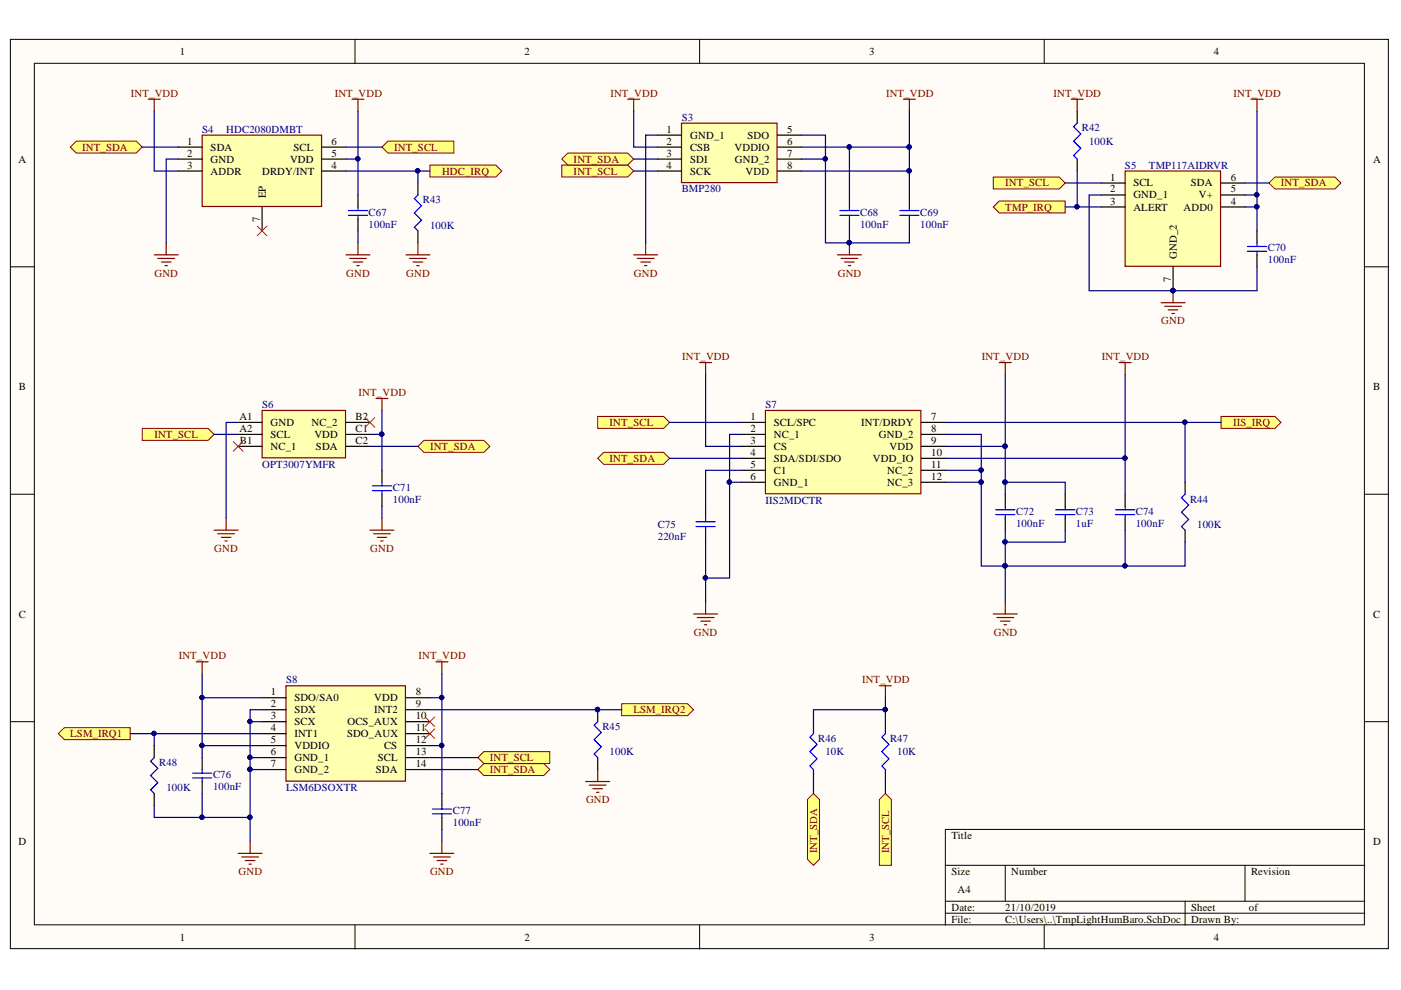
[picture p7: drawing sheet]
<svg xmlns="http://www.w3.org/2000/svg" width="297mm" height="210mm" viewBox="0 0 297 210" stroke-linecap="round" stroke-linejoin="round" font-family="sans-serif">
<defs><g id="words">
<g font-size="2.3">
<text x="38.1" y="11.7">1</text>
<text x="111.2" y="11.7">2</text>
<text x="184.3" y="11.7">3</text>
<text x="257.4" y="11.7">4</text>
<text x="141.3" y="28.1">1</text>
<text x="146.3" y="29.4">GND_1</text>
<text x="158.5" y="29.4">SDO</text>
<text x="166.9" y="28.1">5</text>
<text x="3.9" y="34.5">A</text>
<text x="39.7" y="30.7">1</text>
<text x="39.7" y="33.2">2</text>
<text x="39.7" y="35.7">3</text>
<text x="44.7" y="31.9">SDA</text>
<text x="44.7" y="34.5">GND</text>
<text x="61.5" y="34.5">VDD</text>
<text x="62.3" y="31.9">SCL</text>
<text x="70.3" y="30.7">6</text>
<text x="70.3" y="33.2">5</text>
<text x="70.3" y="35.7">4</text>
<text x="141.3" y="30.7">2</text>
<text x="141.3" y="33.2">3</text>
<text x="141.3" y="35.7">4</text>
<text x="146.3" y="31.9">CSB</text>
<text x="146.3" y="34.5">SDI</text>
<text x="155.7" y="31.9">VDDIO</text>
<text x="155.8" y="34.5">GND_2</text>
<text x="166.9" y="30.7">6</text>
<text x="166.9" y="33.2">7</text>
<text x="166.9" y="35.7">8</text>
<text x="291.1" y="34.5">A</text>
<text x="44.7" y="37">ADDR</text>
<text x="55.6" y="37">DRDY/INT</text>
<text x="146.3" y="37">SCK</text>
<text x="158.1" y="37">VDD</text>
<text x="235.4" y="38.3">1</text>
<text x="235.4" y="40.8">2</text>
<text x="240.3" y="39.5">SCL</text>
<text x="252.5" y="39.5">SDA</text>
<text x="260.9" y="38.3">6</text>
<text x="260.9" y="40.8">5</text>
<text x="55.1" y="47.1" transform="rotate(-90 55.1 47.1)">7</text>
<text x="56.3" y="42.1" transform="rotate(-90 56.3 42.1)">EP</text>
<text x="235.4" y="43.4">3</text>
<text x="240.3" y="42.1">GND_1</text>
<text x="240.3" y="44.7">ALERT</text>
<text x="251" y="44.7">ADD0</text>
<text x="254.2" y="42.1">V+</text>
<text x="260.9" y="43.4">4</text>
<text x="248.2" y="59.7" transform="rotate(-90 248.2 59.7)">7</text>
<text x="249.5" y="54.8" transform="rotate(-90 249.5 54.8)">GND_2</text>
<text x="4" y="82.7">B</text>
<text x="291.1" y="82.7">B</text>
<text x="50.7" y="89">A1</text>
<text x="75.4" y="89">B2</text>
<text x="159.1" y="89">1</text>
<text x="197.4" y="89">7</text>
<text x="50.7" y="91.6">A2</text>
<text x="50.8" y="94.1">B1</text>
<text x="57.3" y="90.3">GND</text>
<text x="57.3" y="92.8">SCL</text>
<text x="57.3" y="95.4">NC_1</text>
<text x="66.1" y="90.3">NC_2</text>
<text x="66.6" y="92.8">VDD</text>
<text x="67" y="95.4">SDA</text>
<text x="75.4" y="91.6">C1</text>
<text x="75.4" y="94.1">C2</text>
<text x="159.1" y="91.6">2</text>
<text x="159.1" y="94.1">3</text>
<text x="164.1" y="90.3">SCL/SPC</text>
<text x="164.1" y="92.8">NC_1</text>
<text x="164.1" y="95.4">CS</text>
<text x="182.6" y="90.3">INT/DRDY</text>
<text x="186.3" y="92.8">GND_2</text>
<text x="188.6" y="95.4">VDD</text>
<text x="197.4" y="91.6">8</text>
<text x="197.4" y="94.1">9</text>
<text x="159.1" y="96.6">4</text>
<text x="159.1" y="99.2">5</text>
<text x="159.1" y="101.7">6</text>
<text x="164.1" y="97.9">SDA/SDI/SDO</text>
<text x="164.1" y="100.4">C1</text>
<text x="185.1" y="97.9">VDD_IO</text>
<text x="188.1" y="100.4">NC_2</text>
<text x="197.4" y="96.6">10</text>
<text x="197.4" y="99.2">11</text>
<text x="197.4" y="101.7">12</text>
<text x="164.1" y="103">GND_1</text>
<text x="188.1" y="103">NC_3</text>
<text x="4" y="130.9">C</text>
<text x="291.1" y="130.9">C</text>
<text x="57.4" y="147.4">1</text>
<text x="57.4" y="150">2</text>
<text x="62.4" y="148.7">SDO/SA0</text>
<text x="79.3" y="148.7">VDD</text>
<text x="88.1" y="147.4">8</text>
<text x="88.1" y="150">9</text>
<text x="57.4" y="152.5">3</text>
<text x="57.4" y="155">4</text>
<text x="62.4" y="151.2">SDX</text>
<text x="62.4" y="153.8">SCX</text>
<text x="73.7" y="153.8">OCS_AUX</text>
<text x="79.3" y="151.2">INT2</text>
<text x="88.1" y="152.5">10</text>
<text x="88.1" y="155">11</text>
<text x="57.4" y="157.6">5</text>
<text x="57.4" y="160.1">6</text>
<text x="62.4" y="156.3">INT1</text>
<text x="62.4" y="158.8">VDDIO</text>
<text x="62.4" y="161.4">GND_1</text>
<text x="73.6" y="156.3">SDO_AUX</text>
<text x="80.1" y="161.4">SCL</text>
<text x="81.5" y="158.8">CS</text>
<text x="88.1" y="157.6">12</text>
<text x="88.1" y="160.1">13</text>
<text x="57.4" y="162.6">7</text>
<text x="62.4" y="164">GND_2</text>
<text x="79.7" y="164">SDA</text>
<text x="88.1" y="162.6">14</text>
<text x="3.9" y="179.2">D</text>
<text x="201.7" y="177.9">Title</text>
<text x="291.1" y="179.2">D</text>
<text x="201.7" y="185.5">Size</text>
<text x="214.4" y="185.5">Number</text>
<text x="265.2" y="185.5">Revision</text>
<text x="203" y="189.3">A4</text>
<text x="201.7" y="193.1">Date:</text>
<text x="201.7" y="195.7">File:</text>
<text x="213.1" y="193.1">21/10/2019</text>
<text x="213.1" y="195.7">C:\Users\..\TmpLightHumBaro.SchDoc</text>
<text x="252.6" y="193.1">Sheet</text>
<text x="252.6" y="195.7">Drawn By:</text>
<text x="264.8" y="193.1">of</text>
<text x="38.1" y="199.5">1</text>
<text x="111.2" y="199.5">2</text>
<text x="184.3" y="199.5">3</text>
<text x="257.4" y="199.5">4</text>
</g>
<g font-size="2.3" fill="#800000">
<text x="27.7" y="20.5">INT_VDD</text>
<text x="71" y="20.5">INT_VDD</text>
<text x="129.4" y="20.5">INT_VDD</text>
<text x="187.9" y="20.5">INT_VDD</text>
<text x="223.4" y="20.5">INT_VDD</text>
<text x="261.5" y="20.5">INT_VDD</text>
<text x="17.4" y="31.9">INT_SDA</text>
<text x="83.6" y="31.9">INT_SCL</text>
<text x="121.6" y="34.5">INT_SDA</text>
<text x="93.7" y="37">HDC_IRQ</text>
<text x="121.6" y="37">INT_SCL</text>
<text x="213.1" y="39.5">INT_SCL</text>
<text x="271.6" y="39.5">INT_SDA</text>
<text x="213.1" y="44.7">TMP_IRQ</text>
<text x="32.7" y="58.6">GND</text>
<text x="73.4" y="58.6">GND</text>
<text x="86.1" y="58.6">GND</text>
<text x="134.4" y="58.6">GND</text>
<text x="177.6" y="58.6">GND</text>
<text x="246.2" y="68.8">GND</text>
<text x="144.6" y="76.4">INT_VDD</text>
<text x="208.2" y="76.4">INT_VDD</text>
<text x="233.6" y="76.4">INT_VDD</text>
<text x="76" y="84">INT_VDD</text>
<text x="32.7" y="92.8">INT_SCL</text>
<text x="91.2" y="95.4">INT_SDA</text>
<text x="129.2" y="90.3">INT_SCL</text>
<text x="261.4" y="90.3">IIS_IRQ</text>
<text x="129.2" y="97.9">INT_SDA</text>
<text x="45.4" y="117">GND</text>
<text x="78.5" y="117">GND</text>
<text x="147.1" y="134.7">GND</text>
<text x="210.7" y="134.7">GND</text>
<text x="37.9" y="139.8">INT_VDD</text>
<text x="88.7" y="139.8">INT_VDD</text>
<text x="182.8" y="144.9">INT_VDD</text>
<text x="134.3" y="151.2">LSM_IRQ2</text>
<text x="14.9" y="156.3">LSM_IRQ1</text>
<text x="103.9" y="161.4">INT_SCL</text>
<text x="103.9" y="164">INT_SDA</text>
<text x="124.2" y="170.3">GND</text>
<text x="50.6" y="185.5">GND</text>
<text x="91.2" y="185.5">GND</text>
<text x="173.2" y="181" transform="rotate(-90 173.2 181)">INT_SDA</text>
<text x="188.5" y="181" transform="rotate(-90 188.5 181)">INT_SCL</text>
</g>
<g font-size="2.3" fill="#000080">
<text x="42.9" y="28.1">S4</text>
<text x="48" y="28.1">HDC2080DMBT</text>
<text x="144.5" y="25.6">S3</text>
<text x="229.4" y="27.9">R42</text>
<text x="230.9" y="30.7">100K</text>
<text x="238.5" y="35.7">S5</text>
<text x="243.6" y="35.7">TMP117AIDRVR</text>
<text x="144.5" y="40.8">BMP280</text>
<text x="78.2" y="45.7">C67</text>
<text x="89.7" y="43.1">R43</text>
<text x="182.4" y="45.7">C68</text>
<text x="195.1" y="45.7">C69</text>
<text x="78.2" y="48.2">100nF</text>
<text x="91.2" y="48.5">100K</text>
<text x="182.4" y="48.2">100nF</text>
<text x="195.1" y="48.2">100nF</text>
<text x="268.8" y="53.3">C70</text>
<text x="268.8" y="55.8">100nF</text>
<text x="55.6" y="86.5">S6</text>
<text x="162.3" y="86.5">S7</text>
<text x="55.6" y="99.2">OPT3007YMFR</text>
<text x="83.3" y="104.1">C71</text>
<text x="83.3" y="106.6">100nF</text>
<text x="162.3" y="106.9">IIS2MDCTR</text>
<text x="252.3" y="106.6">R44</text>
<text x="139.5" y="111.9">C75</text>
<text x="215.4" y="109.2">C72</text>
<text x="215.4" y="111.7">100nF</text>
<text x="228.1" y="109.2">C73</text>
<text x="228.1" y="111.7">1uF</text>
<text x="240.8" y="109.2">C74</text>
<text x="240.8" y="111.7">100nF</text>
<text x="253.8" y="111.9">100K</text>
<text x="139.5" y="114.5">220nF</text>
<text x="60.6" y="144.9">S8</text>
<text x="127.7" y="154.8">R45</text>
<text x="129.2" y="160.1">100K</text>
<text x="173.5" y="157.3">R46</text>
<text x="175" y="160.1">10K</text>
<text x="188.7" y="157.3">R47</text>
<text x="190.2" y="160.1">10K</text>
<text x="33.7" y="162.4">R48</text>
<text x="35.3" y="167.8">100K</text>
<text x="45.2" y="165">C76</text>
<text x="45.2" y="167.5">100nF</text>
<text x="60.6" y="167.8">LSM6DSOXTR</text>
<text x="96" y="172.6">C77</text>
<text x="96" y="175.1">100nF</text>
</g>
</g></defs>
<g fill="#fffcf8" stroke="#000" stroke-width=".21">
<path d="M2.2 8.3h292.2v192.8h-292.2z"/>
<path d="M7.3 13.4h282v182.7h-282z"/>
</g>
<g fill="none" stroke="#000" stroke-width=".21">
<path d="M75.3 8.3v5.1M148.3 8.3v5.1M221.4 8.3v5.1M2.2 56.6h5.1M289.4 56.6h5.1M2.2 104.8h5.1M289.4 104.8h5.1M2.2 153h5.1M289.4 153h5.1M289.4 175.9h-89v20.3M75.3 196.2v5M148.3 196.2v5"/>
<path d="M200.4 183.5h89M200.4 191.1h89M200.4 193.6h89M213.1 183.5v7.6M221.4 196.2v5M251.3 191.1v5.1M264 183.5v7.6"/>
</g>
<path d="M238.6 36.3h20.2v20.2h-20.2z" fill="#ffffb0" stroke="#800000" stroke-width=".25"/>
<path d="M233.5 38.8h5.1M258.9 38.8h5.1M233.5 41.3h5.1M233.5 43.9h5.1M248.7 56.6v5M258.9 41.3h5.1M258.9 43.9h5.1" fill="none" stroke="#000" stroke-width=".25"/>
<circle cx="248.7" cy="61.6" r=".46" fill="#000080" stroke="#000080" stroke-width=".21"/>
<path d="M55.6 87h17.7v10.1h-17.7z" fill="#ffffb0" stroke="#800000" stroke-width=".25"/>
<path d="M50.5 89.6h5.1M50.5 92.1h5.1M50.5 94.6h5.1M73.4 89.6h5M73.4 92.1h5M73.4 94.6h5" fill="none" stroke="#000" stroke-width=".25"/>
<path d="M42.9 28.7h25.3v15.1h-25.3z" fill="#ffffb0" stroke="#800000" stroke-width=".25"/>
<path d="M37.8 31.2h5.1M37.8 33.7h5.1M37.8 36.3h5.1M68.3 31.2h5.1M68.3 33.7h5.1M68.3 36.3h5.1M55.6 43.9v5.1" fill="none" stroke="#000" stroke-width=".25"/>
<path d="M144.5 26.1h20.2v12.6h-20.2z" fill="#ffffb0" stroke="#800000" stroke-width=".25"/>
<path d="M139.4 28.7h5.1M139.4 31.2h5.1M139.4 33.7h5.1M139.4 36.3h5.1M164.8 28.7h5.1M164.8 31.2h5.1M164.8 33.7h5.1M164.8 36.3h5.1" fill="none" stroke="#000" stroke-width=".25"/>
<path d="M246.2 64.2h5.1M246.9 64.9h3.6M247.7 65.7h2M248.5 66.5h.5M248.7 61.6v2.6" fill="none" stroke="#800000" stroke-width=".25"/>
<circle cx="248.7" cy="61.6" r=".46" fill="#000080" stroke="#000080" stroke-width=".21"/>
<path d="M210.6 43.9l1.3-1.3h13.9v2.5h-13.9z" fill-rule="evenodd" fill="#ffff80" stroke="#800000" stroke-width=".21"/>
<path d="M45.4 112.4h5.1M46.2 113.2h3.5M46.9 113.9h2.1M47.7 114.7h.5M47.9 109.9v2.5M78.4 112.4h5.1M79.2 113.2h3.6M80 113.9h2M80.7 114.7h.5M81 109.9v2.5" fill="none" stroke="#800000" stroke-width=".25"/>
<path d="M49.5 93.6l2 2.1M51.5 93.6l-2 2.1M77.4 88.5l2.1 2.1M79.5 88.5l-2.1 2.1" fill="none" stroke="#f00" stroke-width=".21"/>
<g fill="#ffff80" stroke="#800000" stroke-width=".21">
<path d="M88.6 94.6l1.3-1.2h12.7l1.3 1.2-1.3 1.3h-12.7z" fill-rule="evenodd"/>
<path d="M30.2 90.8h13.9l1.3 1.3-1.3 1.3h-13.9z" fill-rule="evenodd"/>
</g>
<path d="M54.6 47.9l2 2.1M56.6 47.9l-2 2.1" fill="none" stroke="#f00" stroke-width=".21"/>
<path d="M32.7 54h5.1M33.5 54.8h3.5M34.2 55.6h2.1M35 56.3h.5M35.2 51.5v2.5M73.4 54h5M74.1 54.8h3.6M74.9 55.6h2M75.6 56.3h.6M75.9 51.5v2.5" fill="none" stroke="#800000" stroke-width=".25"/>
<path d="M91.1 35h14l1.3 1.3-1.3 1.2h-14z" fill-rule="evenodd" fill="#ffff80" stroke="#800000" stroke-width=".21"/>
<path d="M134.4 54h5M135.1 54.8h3.6M135.9 55.6h2M136.6 56.3h.5M136.9 51.5v2.5M177.6 54h5M178.3 54.8h3.6M179.1 55.6h2M179.8 56.3h.6M180.1 51.5v2.5" fill="none" stroke="#800000" stroke-width=".25"/>
<circle cx="180" cy="51.4" r=".46" fill="#000080" stroke="#000080" stroke-width=".21"/>
<g fill="#ffff80" stroke="#800000" stroke-width=".21">
<path d="M119.1 35h14l1.3 1.3-1.3 1.2h-14z" fill-rule="evenodd"/>
<path d="M119.1 33.7l1.3-1.2h12.7l1.3 1.2-1.3 1.3h-12.7z" fill-rule="evenodd"/>
<path d="M14.9 31.2l1.3-1.3h12.7l1.3 1.3-1.3 1.3h-12.7z" fill-rule="evenodd"/>
<path d="M81 31.2l1.3-1.3h13.9v2.6h-13.9z" fill-rule="evenodd"/>
</g>
<path d="M88.6 38.8v2.5M88.6 49v2.5" fill="none" stroke="#000" stroke-width=".25"/>
<path d="M88.6 41.3l-.8 .8 1.6 1.5-1.6 1.5 1.6 1.6-1.6 1.5 .8 .8" fill="none" stroke="#00f" stroke-width=".25"/>
<path d="M86.1 54h5M86.8 54.8h3.6M87.6 55.6h2M88.4 56.3h.5M88.6 51.5v2.5" fill="none" stroke="#800000" stroke-width=".25"/>
<g fill="#ffff80" stroke="#800000" stroke-width=".21">
<path d="M210.6 37.5h14l1.2 1.3-1.2 1.3h-14z" fill-rule="evenodd"/>
<path d="M269 38.8l1.3-1.3h12.7l1.3 1.3-1.3 1.3h-12.7z" fill-rule="evenodd"/>
</g>
<path d="M228.4 23.6v2.5M228.4 33.7v2.6M172.5 153v2.6M187.7 153v2.6M172.5 163.2v2.5M187.7 163.2v2.5" fill="none" stroke="#000" stroke-width=".25"/>
<path d="M228.4 26.1l-.8 .8 1.5 1.5-1.5 1.5 1.5 1.5-1.5 1.6 .8 .7M172.5 155.6l-.8 .7 1.5 1.5-1.5 1.6 1.5 1.5-1.5 1.5 .8 .8M187.7 155.6l-.7 .7 1.5 1.5-1.5 1.6 1.5 1.5-1.5 1.5 .7 .8" fill="none" stroke="#00f" stroke-width=".25"/>
<g fill="#ffff80" stroke="#800000" stroke-width=".21">
<path d="M171.2 169.5l1.3-1.3 1.2 1.3v12.7l-1.2 1.3-1.3-1.3z" fill-rule="evenodd"/>
<path d="M186.5 169.5l1.2-1.3 1.3 1.3v14h-2.5z" fill-rule="evenodd"/>
</g>
<g fill="none" stroke="#800000" stroke-width=".25">
<path d="M31.4 21h2.6M32.7 21v2.6M74.6 21h2.6M75.9 21v2.6M133.1 21h2.5M134.4 21v2.6M191.5 21h2.6M192.8 21v2.6M227.1 21h2.6M228.4 21v2.6M265.2 21h2.6M266.5 21v2.6"/>
<path d="M79.7 84.5h2.6M81 84.5v2.5M210.6 130.2h5.1M211.4 130.9h3.5M212.1 131.7h2.1M212.9 132.5h.5M213.1 127.6v2.6M186.5 145.4h2.5M187.7 145.4v2.5"/>
</g>
<path d="M162.3 87h32.9v17.7h-32.9z" fill="#ffffb0" stroke="#800000" stroke-width=".25"/>
<path d="M157.2 89.6h5.1M157.2 92.1h5.1M157.2 94.6h5.1M157.2 97.2h5.1M157.2 99.7h5.1M195.3 89.6h5.1M195.3 92.1h5.1M195.3 94.6h5.1M195.3 97.2h5.1M195.3 99.7h5.1M157.2 102.3h5.1M195.3 102.3h5.1" fill="none" stroke="#000" stroke-width=".25"/>
<g fill="#ffff80" stroke="#800000" stroke-width=".21">
<path d="M258.9 88.3h11.4l1.3 1.3-1.3 1.2h-11.4z" fill-rule="evenodd"/>
<path d="M126.7 97.2l1.3-1.3h12.7l1.3 1.3-1.3 1.2h-12.7z" fill-rule="evenodd"/>
</g>
<path d="M148.3 76.9h2.6M149.6 76.9v2.5M211.9 76.9h2.5M213.1 76.9v2.5M237.3 76.9h2.5M238.6 76.9v2.5M147.1 130.2h5M147.8 130.9h3.6M148.6 131.7h2M149.3 132.5h.6M149.6 127.6v2.6" fill="none" stroke="#800000" stroke-width=".25"/>
<path d="M126.7 88.3h14l1.3 1.3-1.3 1.2h-14z" fill-rule="evenodd" fill="#ffff80" stroke="#800000" stroke-width=".21"/>
<path d="M93.7 178.4v2.5M91.1 180.9h5.1M91.9 181.7h3.6M92.7 182.5h2M93.4 183.2h.5" fill="none" stroke="#800000" stroke-width=".25"/>
<g fill="#ffff80" stroke="#800000" stroke-width=".21">
<path d="M101.3 163.2l1.3-1.3h12.7l1.3 1.3-1.3 1.2h-12.7z" fill-rule="evenodd"/>
<path d="M101.3 160.6l1.3-1.2h14v2.5h-14z" fill-rule="evenodd"/>
<path d="M12.4 155.6l1.2-1.3h14v2.5h-14z" fill-rule="evenodd"/>
</g>
<path d="M60.6 145.4h25.4v20.2h-25.4z" fill="#ffffb0" stroke="#800000" stroke-width=".25"/>
<g fill="none" stroke="#000" stroke-width=".25">
<path d="M55.6 147.9h5.1M55.6 150.5h5.1M55.6 153h5.1M55.6 155.6h5.1M55.6 158.1h5.1M86.1 147.9h5M86.1 150.5h5M86.1 153h5M86.1 155.6h5M86.1 158.1h5M55.6 160.6h5.1M55.6 163.2h5.1"/>
<path d="M86.1 160.6h5M86.1 163.2h5"/>
</g>
<path d="M90.1 152l2.1 2M90.1 154.5l2.1 2.1M92.2 152l-2.1 2M92.2 154.5l-2.1 2.1" fill="none" stroke="#f00" stroke-width=".21"/>
<path d="M53 178.4v2.5M50.5 180.9h5.1M51.2 181.7h3.6M52 182.5h2M52.8 183.2h.5" fill="none" stroke="#800000" stroke-width=".25"/>
<path d="M131.8 149.2h14l1.3 1.3-1.3 1.2h-14z" fill-rule="evenodd" fill="#ffff80" stroke="#800000" stroke-width=".21"/>
<path d="M41.6 140.3h2.5M42.9 140.3v2.6M92.4 140.3h2.6M93.7 140.3v2.6M124.2 165.7h5.1M124.9 166.5h3.6M125.7 167.2h2M126.5 168h.5M126.7 163.2v2.5" fill="none" stroke="#800000" stroke-width=".25"/>
<g fill="none" stroke="#000" stroke-width=".25">
<path d="M75.9 41.3v2.6M75.9 46.4v2.6M180.1 41.3v2.6M180.1 46.4v2.6M192.8 41.3v2.6M192.8 46.4v2.6M266.5 49v2.5M266.5 54v2.6M81 99.7v2.6M81 104.8v2.5M149.6 107.3v2.6M149.6 112.4v2.5"/>
<path d="M213.1 104.8v2.5M213.1 109.9v2.5M225.8 104.8v2.5M225.8 109.9v2.5M238.6 104.8v2.5M238.6 109.9v2.5M251.3 102.3v2.5M251.3 112.4v2.5M32.7 158.1v2.5M126.7 150.5v2.5M32.7 168.2v2.6M42.9 160.6v2.6"/>
<path d="M42.9 165.7v2.5M93.7 168.2v2.6M93.7 173.3v2.6M126.7 160.6v2.6"/>
</g>
<g fill="none" stroke="#00f" stroke-width=".25">
<path d="M73.9 45.7h4M73.9 44.6h4M75.9 43.9v.7M75.9 45.7v.7M178.1 45.7h4M178.1 44.6h4M180.1 43.9v.7M180.1 45.7v.7M190.8 45.7h4M190.8 44.6h4M192.8 43.9v.7M192.8 45.7v.7"/>
<path d="M264.5 53.3h4M264.5 52.3h4M266.5 51.5v.8M266.5 53.3v.7M78.9 104h4.1M78.9 103h4.1M81 102.3v.7M81 104v.8M147.6 111.6h4M147.6 110.6h4M149.6 109.9v.7M149.6 111.6v.8"/>
<path d="M211.1 109.1h4.1M211.1 108.1h4.1M213.1 107.3v.8M213.1 109.1v.8M223.8 109.1h4.1M223.8 108.1h4.1M225.8 107.3v.8M225.8 109.1v.8M236.5 109.1h4.1M236.5 108.1h4.1M238.6 107.3v.8M238.6 109.1v.8"/>
<path d="M251.3 104.8l-.8 .8 1.5 1.5-1.5 1.5 1.5 1.5-1.5 1.5 .8 .8M126.7 153l-.7 .8 1.5 1.5-1.5 1.5 1.5 1.5-1.5 1.6 .7 .7M32.7 160.6l-.8 .8 1.6 1.5-1.6 1.5 1.6 1.6-1.6 1.5 .8 .7M40.8 164.9h4.1M40.8 163.9h4.1M42.9 163.2v.7M42.9 164.9v.8M91.7 172.6h4M91.7 171.5h4M93.7 170.8v.7M93.7 172.6v.7"/>
</g>
<g fill="#000080" stroke="#000080" stroke-width=".21">
<circle cx="126.7" cy="150.4" r=".46"/>
<circle cx="248.7" cy="61.6" r=".46"/>
<circle cx="228.3" cy="43.8" r=".46"/>
<circle cx="192.7" cy="31.2" r=".47"/>
<circle cx="192.7" cy="36.2" r=".46"/>
<circle cx="175" cy="33.7" r=".46"/>
<circle cx="80.9" cy="92.1" r=".46"/>
<circle cx="180" cy="31.2" r=".46"/>
<circle cx="75.8" cy="33.7" r=".46"/>
<circle cx="88.6" cy="36.2" r=".46"/>
<circle cx="266.4" cy="41.3" r=".46"/>
<circle cx="266.4" cy="43.8" r=".46"/>
<circle cx="187.7" cy="150.4" r=".46"/>
<circle cx="213.1" cy="94.6" r=".47"/>
<circle cx="238.5" cy="97.1" r=".46"/>
<circle cx="208" cy="99.7" r=".46"/>
<circle cx="208" cy="102.2" r=".46"/>
<circle cx="213.1" cy="120" r=".46"/>
<circle cx="251.2" cy="89.5" r=".46"/>
<circle cx="154.6" cy="102.2" r=".46"/>
<circle cx="149.6" cy="122.5" r=".46"/>
<circle cx="53" cy="153" r=".46"/>
<circle cx="53" cy="160.6" r=".46"/>
<circle cx="53" cy="163.1" r=".46"/>
<circle cx="32.6" cy="155.5" r=".46"/>
<circle cx="93.6" cy="147.9" r=".46"/>
<circle cx="53" cy="173.3" r=".46"/>
<circle cx="93.6" cy="158.1" r=".46"/>
<circle cx="42.8" cy="147.9" r=".46"/>
<circle cx="238.5" cy="120" r=".46"/>
<circle cx="42.8" cy="173.3" r=".46"/>
<circle cx="180" cy="51.4" r=".46"/>
<circle cx="213.1" cy="114.9" r=".46"/>
<circle cx="213.1" cy="102.2" r=".47"/>
<circle cx="42.8" cy="158.1" r=".46"/>
</g>
<g fill="none" stroke="#000080" stroke-width=".25">
<path d="M30.2 31.2h7.6M32.7 23.6v12.7h5.1M37.8 33.7h-2.6v17.8M73.4 33.7h2.5v7.6M73.4 36.3h17.7M73.4 31.2h7.6M75.9 23.6v10.1M88.6 36.3v2.5M134.4 23.6v7.6h5M134.4 33.7h5M134.4 36.3h5M139.4 28.7h-2.5v22.8"/>
<path d="M169.9 28.7h5.1v5M169.9 31.2h10.2v10.1M169.9 36.3h22.9v5M169.9 33.7h5.1v17.8h17.8v-2.5M180.1 31.2h12.7M192.8 23.6v12.7M225.8 38.8h7.7M228.4 36.3v7.6M264 38.8h5M266.5 23.6v25.4M75.9 49v2.5M180.1 49v2.5"/>
<path d="M225.8 43.9h7.7M233.5 41.3h-2.6v20.3h35.6v-5M264 41.3h2.5M264 43.9h2.5M149.6 79.4v15.2h7.6M213.1 79.4v15.2M238.6 79.4v17.8M45.4 92.1h5.1M50.5 89.6h-2.6v20.3M78.4 92.1h2.6M78.4 94.6h10.2M81 87v12.7"/>
<path d="M142 89.6h15.2M142 97.2h15.2M157.2 92.1h-2.5v10.2M157.2 99.7h-7.6v7.6M200.4 97.2h38.2v7.6M200.4 92.1h7.7v27.9h30.5v-7.6M200.4 89.6h58.5M200.4 94.6h12.7v7.7h12.7v2.5M200.4 99.7h7.7M251.3 89.6v12.7M81 107.3v2.6M149.6 114.9v12.7"/>
<path d="M157.2 102.3h-2.5v20.3h-5.1M200.4 102.3h7.7M213.1 102.3v2.5M213.1 112.4v2.5M225.8 112.4v2.5h-12.7v12.7M251.3 114.9v5.1h-12.7M27.6 155.6h28M32.7 155.6v2.5M42.9 142.9v15.2h12.7M42.9 147.9h12.7M42.9 158.1v2.5M53 153h2.6"/>
<path d="M55.6 150.5h-2.6v12.7M91.1 150.5h40.7M91.1 147.9h2.6M91.1 158.1h2.6M93.7 142.9v25.3M187.7 147.9v2.6h-15.2v2.5M187.7 150.5v2.5M32.7 170.8v2.5h10.2M42.9 168.2v5.1h10.1M53 163.2v15.2M53 160.6h2.6M53 163.2h2.6"/>
<path d="M91.1 160.6h10.2M91.1 163.2h10.2M93.7 175.9v2.5M172.5 165.7v2.5M187.7 165.7v2.5"/>
</g>
<use href="#words"/>
</svg>
